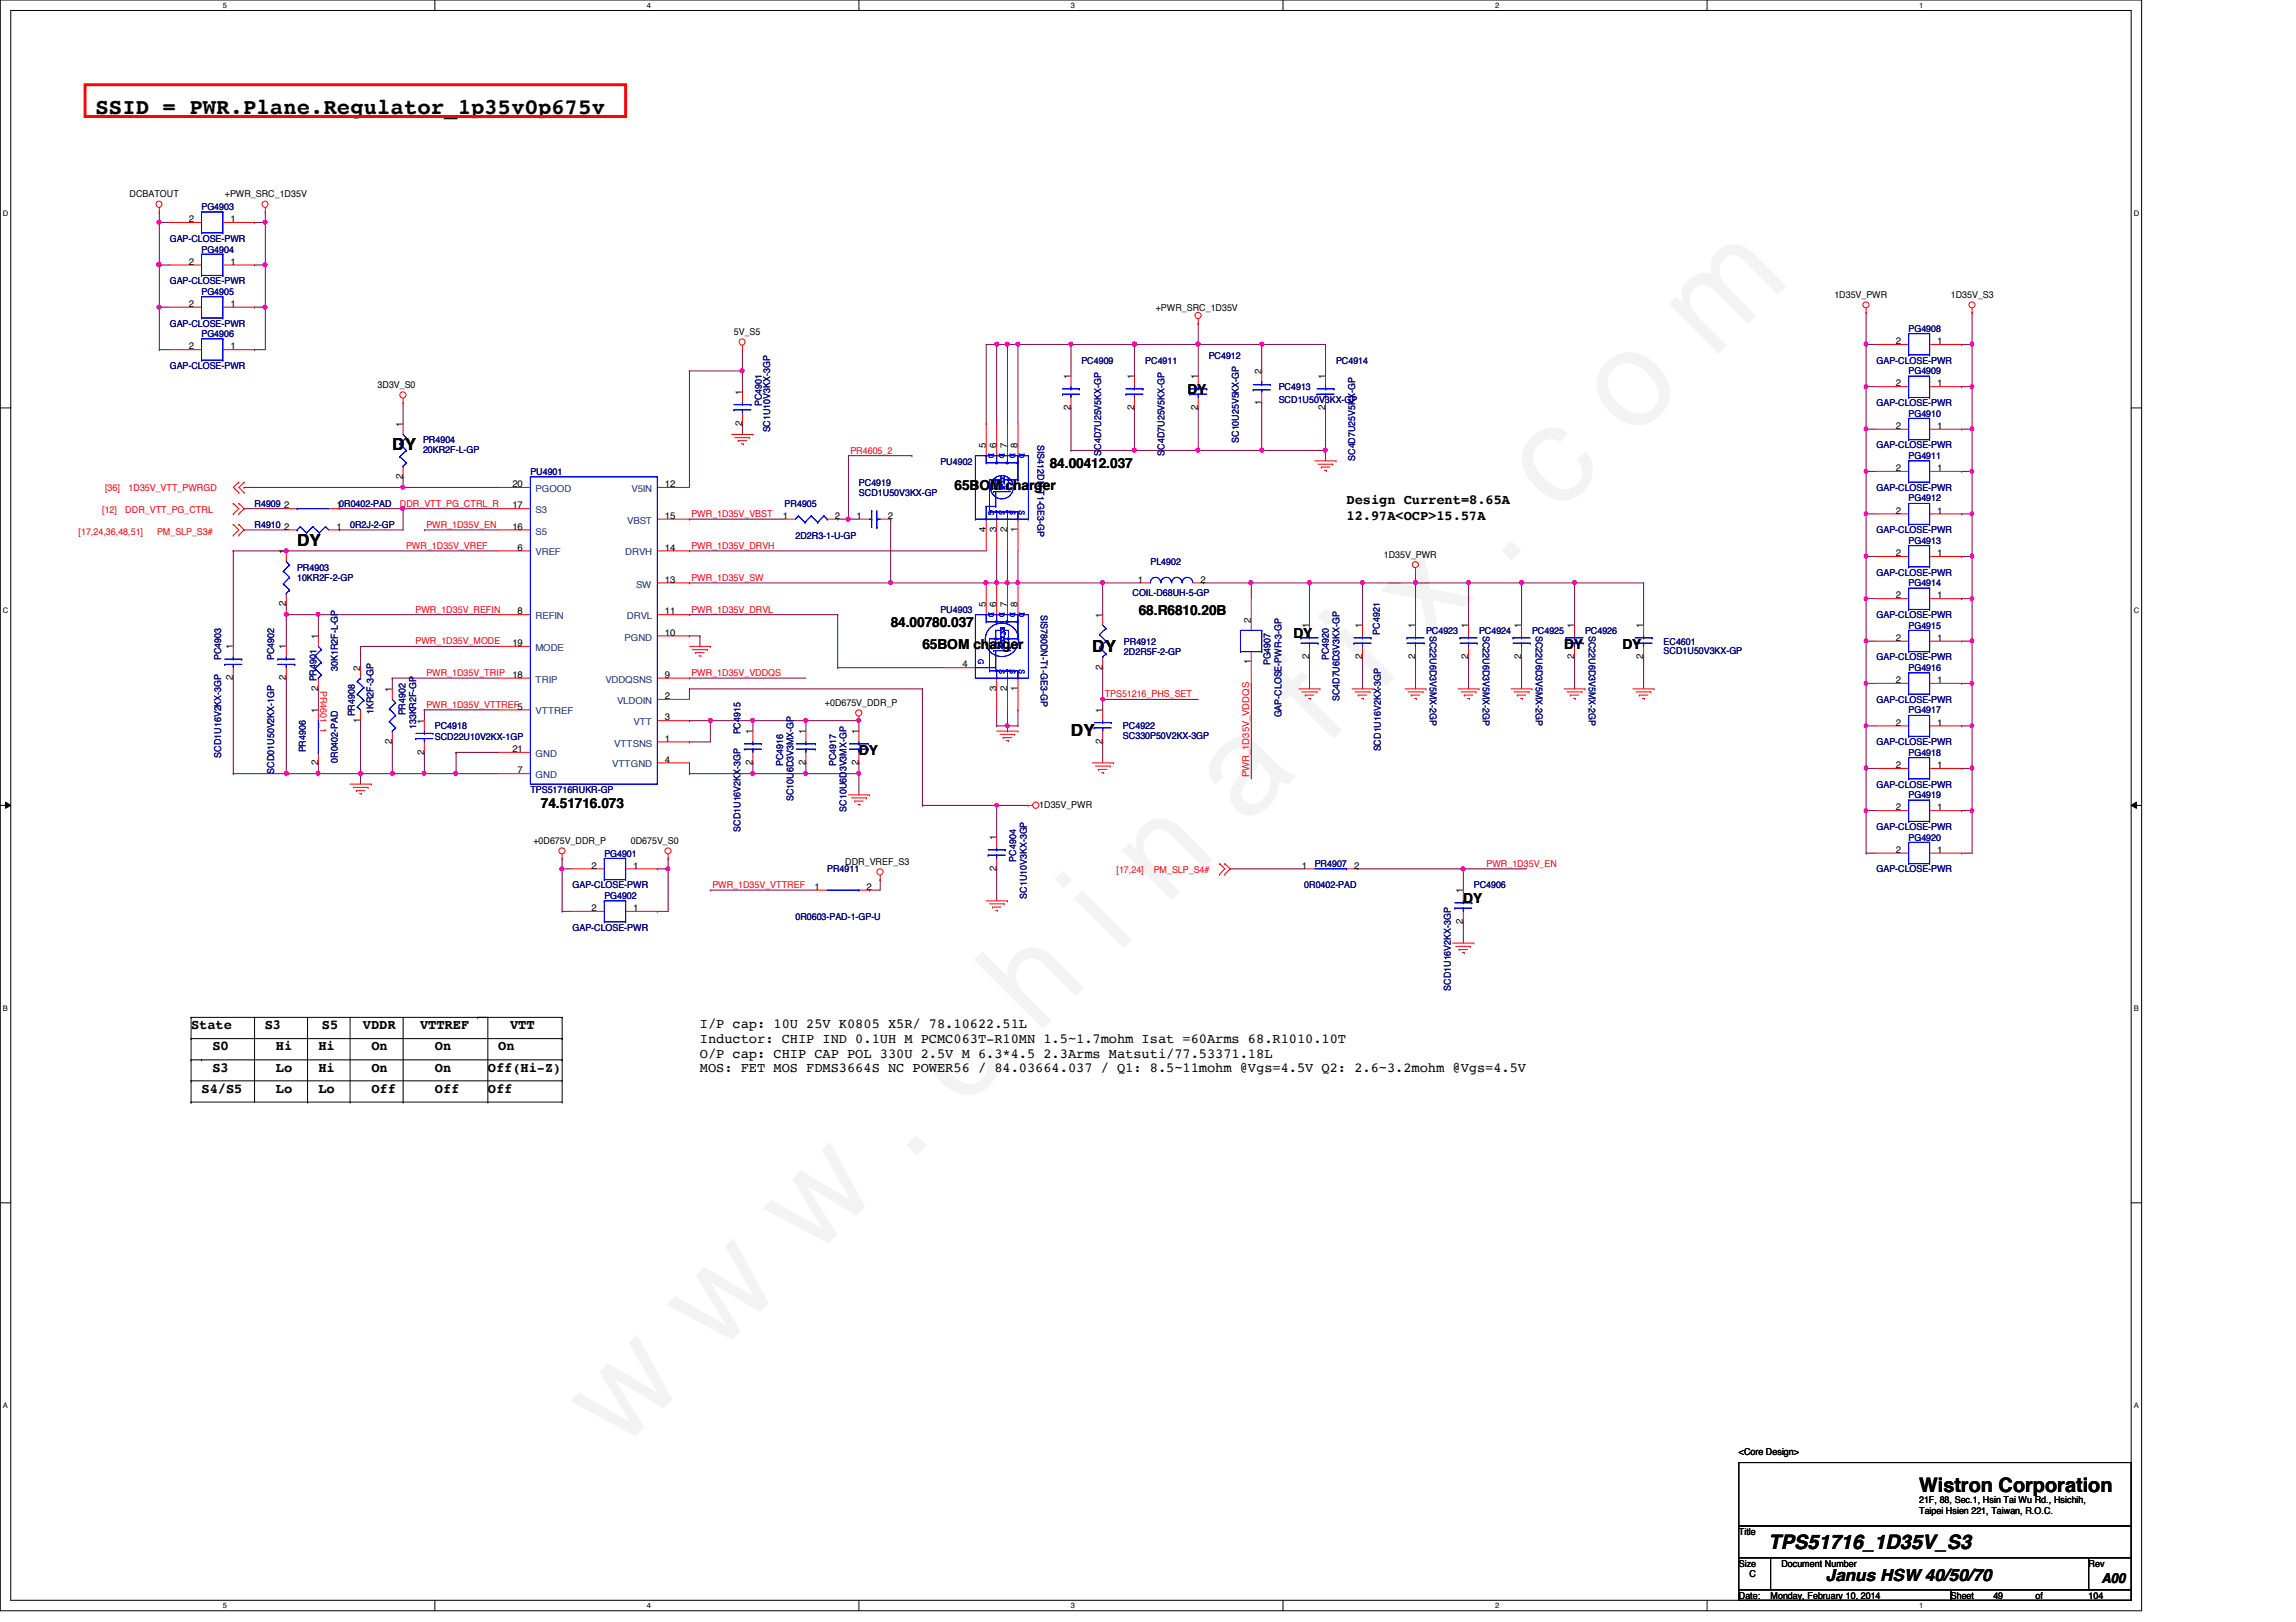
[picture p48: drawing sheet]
<svg xmlns="http://www.w3.org/2000/svg" width="297mm" height="210mm" viewBox="0 0 297 210" stroke-linecap="round" stroke-linejoin="round" font-family="sans-serif">
<defs><g id="words">
<text font-size="17.6" fill="#f0f" x="80.1" y="188" transform="rotate(-45 80.1 188)">w w w . c h i n a f i x . c o m</text>
<text font-size="2.9" x="12.4" y="14.7">SSID = PWR.Plane.Regulator_1p35v0p675v</text>
<g font-size="2.6">
<text x="248.3" y="193">Wistron Corporation</text>
<text x="228.8" y="200.5">TPS51716_1D35V_S3</text>
</g>
<g font-size="2.2">
<text x="50.8" y="58.3">DY</text>
<text x="38.4" y="70.6">DY</text>
<text x="141.3" y="84.3">DY</text>
<text x="138.6" y="95.3">DY</text>
<text x="236.2" y="204.6">Janus HSW 40/50/70</text>
</g>
<g font-size="1.8">
<text x="153.6" y="51">DY</text>
<text x="123.5" y="63.4">65BOM charger</text>
<text x="135.8" y="60.6">84.00412.037</text>
<text x="174.2" y="65.3">Design Current=8.65A</text>
<text x="174.2" y="67.4">12.97A&lt;OCP&gt;15.57A</text>
<text x="115.2" y="81.2">84.00780.037</text>
<text x="119.3" y="83.9">65BOM charger</text>
<text x="147.3" y="79.5">68.R6810.20B</text>
<text x="167.3" y="82.5">DY</text>
<text x="202.4" y="83.9">DY</text>
<text x="209.9" y="83.9">DY</text>
<text x="111.1" y="97.7">DY</text>
<text x="70" y="104.5">74.51716.073</text>
<text x="189.3" y="116.8">DY</text>
<text x="24.7" y="133.2">State</text>
<text x="27.5" y="135.9">S0</text>
<text x="34.2" y="133.2">S3</text>
<text x="35.7" y="135.9">Hi</text>
<text x="41.2" y="135.9">Hi</text>
<text x="41.7" y="133.2">S5</text>
<text x="46.9" y="133.2">VDDR</text>
<text x="48" y="135.9">On</text>
<text x="54.4" y="133.2">VTTREF</text>
<text x="56.3" y="135.9">On</text>
<text x="64.5" y="135.9">On</text>
<text x="66" y="133.2">VTT</text>
<text x="90.5" y="133.1">I/P cap: 10U 25V K0805 X5R/ 78.10622.51L</text>
<text x="90.5" y="135">Inductor: CHIP IND 0.1UH M PCMC063T-R10MN 1.5~1.7mohm Isat =60Arms 68.R1010.10T</text>
<text x="90.5" y="136.9">O/P cap: CHIP CAP POL 330U 2.5V M 6.3*4.5 2.3Arms Matsuti/77.53371.18L</text>
<text x="26.1" y="141.4">S4/S5</text>
<text x="27.5" y="138.7">S3</text>
<text x="35.7" y="138.7">Lo</text>
<text x="35.7" y="141.4">Lo</text>
<text x="41.2" y="141.4">Lo</text>
<text x="41.2" y="138.7">Hi</text>
<text x="48" y="138.7">On</text>
<text x="48" y="141.4">Off</text>
<text x="56.3" y="138.7">On</text>
<text x="56.3" y="141.4">Off</text>
<text x="63.1" y="138.7">Off(Hi-Z)</text>
<text x="63.1" y="141.4">Off</text>
<text x="90.5" y="138.8">MOS: FET MOS FDMS3664S NC POWER56 / 84.03664.037 / Q1: 8.5~11mohm @Vgs=4.5V Q2: 2.6~3.2mohm @Vgs=4.5V</text>
<text x="271.9" y="204.9">A00</text>
</g>
<g font-size="1.2">
<text x="16.8" y="25.5">DCBATOUT</text>
<text x="24.4" y="28.7">2</text>
<text x="29.1" y="25.5">+PWR_SRC_1D35V</text>
<text x="29.8" y="28.7">1</text>
<text x="24.4" y="34.2">2</text>
<text x="29.8" y="34.2">1</text>
<text x="24.4" y="39.7">2</text>
<text x="29.8" y="39.7">1</text>
<text x="149.5" y="40.2">+PWR_SRC_1D35V</text>
<text x="237.3" y="38.6">1D35V_PWR</text>
<text x="252.4" y="38.6">1D35V_S3</text>
<text x="24.4" y="45.2">2</text>
<text x="29.8" y="45.2">1</text>
<text x="95" y="43.4">5V_S5</text>
<text x="245.3" y="44.5">2</text>
<text x="250.6" y="44.5">1</text>
<text x="48.8" y="50.2">3D3V_S0</text>
<text x="96" y="51.1" transform="rotate(-90 96 51.1)">1</text>
<text x="138.5" y="53.1" transform="rotate(-90 138.5 53.1)">2</text>
<text x="138.5" y="49.1" transform="rotate(-90 138.5 49.1)">1</text>
<text x="146.7" y="53.1" transform="rotate(-90 146.7 53.1)">2</text>
<text x="146.7" y="49.1" transform="rotate(-90 146.7 49.1)">1</text>
<text x="155" y="53.1" transform="rotate(-90 155 53.1)">2</text>
<text x="155" y="49.1" transform="rotate(-90 155 49.1)">1</text>
<text x="163.2" y="52.4" transform="rotate(-90 163.2 52.4)">1</text>
<text x="163.2" y="48.4" transform="rotate(-90 163.2 48.4)">2</text>
<text x="171.4" y="53.1" transform="rotate(-90 171.4 53.1)">2</text>
<text x="171.4" y="49.1" transform="rotate(-90 171.4 49.1)">1</text>
<text x="245.3" y="50">2</text>
<text x="250.6" y="50">1</text>
<text x="52.1" y="55.2" transform="rotate(-90 52.1 55.2)">1</text>
<text x="96" y="55.1" transform="rotate(-90 96 55.1)">2</text>
<text x="127.5" y="58" transform="rotate(-90 127.5 58)">5</text>
<text x="128.9" y="58" transform="rotate(-90 128.9 58)">6</text>
<text x="130.3" y="58" transform="rotate(-90 130.3 58)">7</text>
<text x="131.7" y="58" transform="rotate(-90 131.7 58)">8</text>
<text x="245.3" y="55.5">2</text>
<text x="250.6" y="55.5">1</text>
<text x="36.8" y="65.8">2</text>
<text x="43.5" y="65.8">10R0402-PAD</text>
<text x="52.1" y="62" transform="rotate(-90 52.1 62)">2</text>
<text x="66.3" y="63">20</text>
<text x="66.3" y="65.8">17</text>
<text x="86" y="63">12</text>
<text x="245.3" y="61">2</text>
<text x="250.6" y="61">1</text>
<text x="36.8" y="68.5">2</text>
<text x="37" y="71.7" transform="rotate(-90 37 71.7)">1</text>
<text x="43.5" y="68.5">1</text>
<text x="66.3" y="68.5">16</text>
<text x="67" y="71.2">6</text>
<text x="86" y="67.1">15</text>
<text x="86" y="71.2">14</text>
<text x="101.3" y="67.1">1</text>
<text x="108" y="67.1">2</text>
<text x="110.8" y="67.1">1</text>
<text x="114.8" y="67.1">2</text>
<text x="127.5" y="68.8" transform="rotate(-90 127.5 68.8)">4</text>
<text x="128.9" y="68.8" transform="rotate(-90 128.9 68.8)">3</text>
<text x="130.3" y="68.8" transform="rotate(-90 130.3 68.8)">2</text>
<text x="131.7" y="68.8" transform="rotate(-90 131.7 68.8)">1</text>
<text x="245.3" y="72">2</text>
<text x="245.3" y="66.5">2</text>
<text x="250.6" y="72">1</text>
<text x="250.6" y="66.5">1</text>
<text x="86" y="75.4">13</text>
<text x="147.2" y="75.4">1</text>
<text x="155.3" y="75.4">2</text>
<text x="179" y="72.2">1D35V_PWR</text>
<text x="245.3" y="77.4">2</text>
<text x="250.6" y="77.4">1</text>
<text x="37" y="78.4" transform="rotate(-90 37 78.4)">2</text>
<text x="41.1" y="82.7" transform="rotate(-90 41.1 82.7)">1</text>
<text x="66.3" y="83.6">19</text>
<text x="67" y="79.5">8</text>
<text x="86" y="82.3">10</text>
<text x="86" y="79.5">11</text>
<text x="127.5" y="78.6" transform="rotate(-90 127.5 78.6)">5</text>
<text x="128.9" y="78.6" transform="rotate(-90 128.9 78.6)">6</text>
<text x="130.3" y="78.6" transform="rotate(-90 130.3 78.6)">7</text>
<text x="131.7" y="78.6" transform="rotate(-90 131.7 78.6)">8</text>
<text x="142.6" y="79.9" transform="rotate(-90 142.6 79.9)">1</text>
<text x="161.8" y="80.6" transform="rotate(-90 161.8 80.6)">2</text>
<text x="169.4" y="81.3" transform="rotate(-90 169.4 81.3)">1</text>
<text x="176.2" y="81.3" transform="rotate(-90 176.2 81.3)">1</text>
<text x="183.1" y="81.3" transform="rotate(-90 183.1 81.3)">1</text>
<text x="189.9" y="81.3" transform="rotate(-90 189.9 81.3)">1</text>
<text x="196.8" y="81.3" transform="rotate(-90 196.8 81.3)">1</text>
<text x="203.7" y="81.3" transform="rotate(-90 203.7 81.3)">1</text>
<text x="212.6" y="81.3" transform="rotate(-90 212.6 81.3)">1</text>
<text x="245.3" y="82.9">2</text>
<text x="250.6" y="82.9">1</text>
<text x="30.1" y="88.1" transform="rotate(-90 30.1 88.1)">2</text>
<text x="30.1" y="84" transform="rotate(-90 30.1 84)">1</text>
<text x="37" y="88.1" transform="rotate(-90 37 88.1)">2</text>
<text x="37" y="84" transform="rotate(-90 37 84)">1</text>
<text x="41.1" y="89.4" transform="rotate(-90 41.1 89.4)">2 PR4901</text>
<text x="46.6" y="86.8" transform="rotate(-90 46.6 86.8)">2</text>
<text x="50.7" y="89.5" transform="rotate(-90 50.7 89.5)">1</text>
<text x="66.3" y="87.7">18</text>
<text x="86" y="87.7">9</text>
<text x="124.5" y="86.4">4</text>
<text x="128.9" y="89.4" transform="rotate(-90 128.9 89.4)">3</text>
<text x="130.3" y="89.4" transform="rotate(-90 130.3 89.4)">2</text>
<text x="131.7" y="89.4" transform="rotate(-90 131.7 89.4)">1</text>
<text x="142.6" y="86.7" transform="rotate(-90 142.6 86.7)">2</text>
<text x="161.8" y="86" transform="rotate(-90 161.8 86)">1</text>
<text x="169.4" y="85.3" transform="rotate(-90 169.4 85.3)">2</text>
<text x="176.2" y="85.3" transform="rotate(-90 176.2 85.3)">2</text>
<text x="183.1" y="85.3" transform="rotate(-90 183.1 85.3)">2</text>
<text x="189.9" y="85.3" transform="rotate(-90 189.9 85.3)">2</text>
<text x="196.8" y="85.3" transform="rotate(-90 196.8 85.3)">2</text>
<text x="203.7" y="85.3" transform="rotate(-90 203.7 85.3)">2</text>
<text x="212.6" y="85.3" transform="rotate(-90 212.6 85.3)">2</text>
<text x="245.3" y="88.4">2</text>
<text x="250.6" y="88.4">1</text>
<text x="41.1" y="92.3" transform="rotate(-90 41.1 92.3)">1</text>
<text x="46.6" y="93.5" transform="rotate(-90 46.6 93.5)">1</text>
<text x="54.9" y="93.6" transform="rotate(-90 54.9 93.6)">1</text>
<text x="86" y="93.2">3</text>
<text x="86" y="96">1</text>
<text x="86" y="90.5">2</text>
<text x="97.4" y="95" transform="rotate(-90 97.4 95)">1</text>
<text x="104.2" y="95" transform="rotate(-90 104.2 95)">1</text>
<text x="106.7" y="91.4">+0D675V_DDR_P</text>
<text x="111.1" y="95" transform="rotate(-90 111.1 95)">1</text>
<text x="142.6" y="92.3" transform="rotate(-90 142.6 92.3)">1</text>
<text x="245.3" y="93.9">2</text>
<text x="250.6" y="93.9">1</text>
<text x="41.1" y="99" transform="rotate(-90 41.1 99)">2</text>
<text x="50.7" y="96.3" transform="rotate(-90 50.7 96.3)">2</text>
<text x="54.9" y="97.7" transform="rotate(-90 54.9 97.7)">2</text>
<text x="66.3" y="97.3">21</text>
<text x="67" y="100.1">7</text>
<text x="86" y="98.7">4</text>
<text x="97.4" y="99" transform="rotate(-90 97.4 99)">2</text>
<text x="104.2" y="99" transform="rotate(-90 104.2 99)">2</text>
<text x="111.1" y="99" transform="rotate(-90 111.1 99)">2</text>
<text x="142.6" y="96.3" transform="rotate(-90 142.6 96.3)">2</text>
<text x="245.3" y="99.4">2</text>
<text x="250.6" y="99.4">1</text>
<text x="134.4" y="104.6">1D35V_PWR</text>
<text x="245.3" y="104.9">2</text>
<text x="250.6" y="104.9">1</text>
<text x="69" y="109.2">+0D675V_DDR_P</text>
<text x="76.5" y="112.4">2</text>
<text x="81.6" y="109.2">0D675V_S0</text>
<text x="81.9" y="112.4">1</text>
<text x="109.3" y="112">DDR_VREF_S3</text>
<text x="128.9" y="112.7" transform="rotate(-90 128.9 112.7)">2</text>
<text x="128.9" y="108.8" transform="rotate(-90 128.9 108.8)">1</text>
<text x="168.4" y="112.4">1</text>
<text x="175.2" y="112.4">2</text>
<text x="245.3" y="110.4">2</text>
<text x="250.6" y="110.4">1</text>
<text x="76.5" y="117.9">2</text>
<text x="81.9" y="117.9">1</text>
<text x="105.4" y="115.1">1</text>
<text x="112.1" y="115.1">2</text>
<text x="189.3" y="119.6" transform="rotate(-90 189.3 119.6)">2</text>
<text x="189.3" y="115.6" transform="rotate(-90 189.3 115.6)">1</text>
<text x="225" y="188.3">&lt;Core Design&gt;</text>
<text x="248.3" y="194.5">21F, 88, Sec.1, Hsin Tai Wu Rd., Hsichih,</text>
<text x="248.3" y="196">Taipei Hsien 221, Taiwan, R.O.C.</text>
<text x="225" y="198.6">Title</text>
<text x="225" y="202.7">Size</text>
<text x="230.5" y="202.7">Document Number</text>
<text x="270.2" y="202.7">Rev</text>
<text x="225" y="206.9">Date:</text>
<text x="226.4" y="204.1">C</text>
<text x="229.1" y="206.9">Monday, February 10, 2014</text>
<text x="252.4" y="206.9">Sheet</text>
<text x="257.9" y="206.9">49</text>
<text x="263.4" y="206.9">of</text>
<text x="270.2" y="206.9">104</text>
</g>
<g font-size="1.2" fill="#000080">
<text x="26.1" y="27.2">PG4903</text>
<text x="22" y="31.3">GAP-CLOSE-PWR</text>
<text x="26.1" y="32.7">PG4904</text>
<text x="22" y="36.8">GAP-CLOSE-PWR</text>
<text x="26.1" y="38.1">PG4905</text>
<text x="22" y="47.8">GAP-CLOSE-PWR</text>
<text x="22" y="42.3">GAP-CLOSE-PWR</text>
<text x="26.1" y="43.6">PG4906</text>
<text x="139.9" y="47.1">PC4909</text>
<text x="148.2" y="47.1">PC4911</text>
<text x="156.4" y="46.4">PC4912</text>
<text x="172.8" y="47.1">PC4914</text>
<text x="242.8" y="47.1">GAP-CLOSE-PWR</text>
<text x="246.9" y="43">PG4908</text>
<text x="98.5" y="52.5" transform="rotate(-90 98.5 52.5)">PC4901</text>
<text x="165.4" y="50.5">PC4913</text>
<text x="165.4" y="52.2">SCD1U50V3KX-GP</text>
<text x="242.8" y="52.6">GAP-CLOSE-PWR</text>
<text x="246.9" y="48.4">PG4909</text>
<text x="246.9" y="53.9">PG4910</text>
<text x="54.7" y="57.4">PR4904</text>
<text x="54.7" y="58.6">20KR2F-L-GP</text>
<text x="99.6" y="56" transform="rotate(-90 99.6 56)">SC1U10V3KX-3GP</text>
<text x="134.2" y="57.6" transform="rotate(90 134.2 57.6)">SIS412DN-T1-GE3-GP</text>
<text x="142.4" y="59" transform="rotate(-90 142.4 59)">SC4D7U25V5KX-GP</text>
<text x="150.7" y="59" transform="rotate(-90 150.7 59)">SC4D7U25V5KX-GP</text>
<text x="160.3" y="57.3" transform="rotate(-90 160.3 57.3)">SC10U25V5KX-GP</text>
<text x="175.3" y="59.6" transform="rotate(-90 175.3 59.6)">SC4D7U25V5KX-GP</text>
<text x="242.8" y="58">GAP-CLOSE-PWR</text>
<text x="246.9" y="59.4">PG4911</text>
<text x="32.9" y="65.6">R4909</text>
<text x="68.6" y="61.5">PU4901</text>
<text x="101.5" y="65.6">PR4905</text>
<text x="111.1" y="62.9">PC4919</text>
<text x="111.1" y="64.2">SCD1U50V3KX-GP</text>
<text x="121.7" y="60.1">PU4902</text>
<text x="242.8" y="63.5">GAP-CLOSE-PWR</text>
<text x="246.9" y="64.9">PG4912</text>
<text x="32.9" y="68.3">R4910</text>
<text x="45.3" y="68.3">0R2J-2-GP</text>
<text x="102.9" y="69.7">2D2R3-1-U-GP</text>
<text x="242.8" y="69">GAP-CLOSE-PWR</text>
<text x="246.9" y="70.4">PG4913</text>
<text x="38.4" y="73.8">PR4903</text>
<text x="38.4" y="75.2">10KR2F-2-GP</text>
<text x="146.5" y="77.1">COIL-D68UH-5-GP</text>
<text x="148.8" y="73.2">PL4902</text>
<text x="242.8" y="74.5">GAP-CLOSE-PWR</text>
<text x="246.9" y="75.9">PG4914</text>
<text x="121.7" y="79.3">PU4903</text>
<text x="134.7" y="79.5" transform="rotate(90 134.7 79.5)">SIS780DN-T1-GE3-GP</text>
<text x="145.4" y="83.4">PR4912</text>
<text x="178.5" y="82.1" transform="rotate(-90 178.5 82.1)">PC4921</text>
<text x="184.5" y="82">PC4923</text>
<text x="185" y="82.3" transform="rotate(90 185 82.3)">SC22U6D3V5MX-2GP</text>
<text x="191.3" y="82">PC4924</text>
<text x="191.9" y="82.3" transform="rotate(90 191.9 82.3)">SC22U6D3V5MX-2GP</text>
<text x="198.2" y="82">PC4925</text>
<text x="198.7" y="82.3" transform="rotate(90 198.7 82.3)">SC22U6D3V5MX-2GP</text>
<text x="205.1" y="82">PC4926</text>
<text x="205.6" y="82.3" transform="rotate(90 205.6 82.3)">SC22U6D3V5MX-2GP</text>
<text x="215.2" y="83.4">EC4601</text>
<text x="242.8" y="80">GAP-CLOSE-PWR</text>
<text x="246.9" y="81.4">PG4915</text>
<text x="28.6" y="85.4" transform="rotate(-90 28.6 85.4)">PC4903</text>
<text x="35.5" y="85.4" transform="rotate(-90 35.5 85.4)">PC4902</text>
<text x="43.7" y="86.8" transform="rotate(-90 43.7 86.8)">30K1R2F-L-GP</text>
<text x="145.4" y="84.8">2D2R5F-2-GP</text>
<text x="164.4" y="86.1" transform="rotate(-90 164.4 86.1)">PG4907</text>
<text x="171.9" y="85.4" transform="rotate(-90 171.9 85.4)">PC4920</text>
<text x="215.2" y="84.7">SCD1U50V3KX-GP</text>
<text x="242.8" y="85.5">GAP-CLOSE-PWR</text>
<text x="246.9" y="86.9">PG4916</text>
<text x="45.9" y="92.7" transform="rotate(-90 45.9 92.7)">PR4908</text>
<text x="48.3" y="92.4" transform="rotate(-90 48.3 92.4)">1KR2F-3-GP</text>
<text x="52.4" y="92.6" transform="rotate(-90 52.4 92.6)">PR4902</text>
<text x="53.8" y="94.4" transform="rotate(-90 53.8 94.4)">133KR2F-GP</text>
<text x="56.3" y="94.4">PC4918</text>
<text x="56.3" y="95.8">SCD22U10V2KX-1GP</text>
<text x="95.8" y="95" transform="rotate(-90 95.8 95)">PC4915</text>
<text x="145.3" y="94.4">PC4922</text>
<text x="145.3" y="95.6">SC330P50V2KX-3GP</text>
<text x="165.8" y="92.8" transform="rotate(-90 165.8 92.8)">GAP-CLOSE-PWR-3-GP</text>
<text x="173.3" y="90.8" transform="rotate(-90 173.3 90.8)">SC4D7U6D3V3KX-GP</text>
<text x="242.8" y="91">GAP-CLOSE-PWR</text>
<text x="246.9" y="92.3">PG4917</text>
<text x="28.6" y="98" transform="rotate(-90 28.6 98)">SCD1U16V2KX-3GP</text>
<text x="35.5" y="100.1" transform="rotate(-90 35.5 100.1)">SCD01U50V2KX-1GP</text>
<text x="39.6" y="97.4" transform="rotate(-90 39.6 97.4)">PR4906</text>
<text x="43.7" y="98.7" transform="rotate(-90 43.7 98.7)">0R0402-PAD</text>
<text x="101.3" y="99.1" transform="rotate(-90 101.3 99.1)">PC4916</text>
<text x="108.2" y="99.1" transform="rotate(-90 108.2 99.1)">PC4917</text>
<text x="178.6" y="97.2" transform="rotate(-90 178.6 97.2)">SCD1U16V2KX-3GP</text>
<text x="242.8" y="96.4">GAP-CLOSE-PWR</text>
<text x="242.8" y="101.9">GAP-CLOSE-PWR</text>
<text x="246.9" y="97.8">PG4918</text>
<text x="68.6" y="102.6">TPS51716RUKR-GP</text>
<text x="95.8" y="107.7" transform="rotate(-90 95.8 107.7)">SCD1U16V2KX-3GP</text>
<text x="102.7" y="103.7" transform="rotate(-90 102.7 103.7)">SC10U6D3V3MX-GP</text>
<text x="109.5" y="105" transform="rotate(-90 109.5 105)">SC10U6D3V3MX-GP</text>
<text x="242.8" y="107.4">GAP-CLOSE-PWR</text>
<text x="246.9" y="103.3">PG4919</text>
<text x="78.2" y="110.9">PG4901</text>
<text x="107" y="112.9">PR4911</text>
<text x="131.5" y="111.5" transform="rotate(-90 131.5 111.5)">PC4904</text>
<text x="170.1" y="112.2">PR4907</text>
<text x="242.8" y="112.9">GAP-CLOSE-PWR</text>
<text x="246.9" y="108.8">PG4920</text>
<text x="74.1" y="115">GAP-CLOSE-PWR</text>
<text x="78.2" y="116.3">PG4902</text>
<text x="102.9" y="119.1">0R0603-PAD-1-GP-U</text>
<text x="132.8" y="116.3" transform="rotate(-90 132.8 116.3)">SC1U10V3KX-3GP</text>
<text x="168.7" y="115">0R0402-PAD</text>
<text x="190.7" y="115">PC4906</text>
<text x="74.1" y="120.4">GAP-CLOSE-PWR</text>
<text x="187.7" y="128.2" transform="rotate(-90 187.7 128.2)">SCD1U16V2KX-3GP</text>
</g>
<g font-size="1.2" fill="#f00">
<text x="110" y="58.7">PR4605_2</text>
<text x="13.6" y="63.5">[36]</text>
<text x="16.6" y="63.5">1D35V_VTT_PWRGD</text>
<text x="51.7" y="65.6">DDR_VTT_PG_CTRL_R</text>
<text x="10.2" y="69.2">[17,24,36,48,51]</text>
<text x="13.2" y="66.4">[12]</text>
<text x="16.2" y="66.4">DDR_VTT_PG_CTRL</text>
<text x="20.3" y="69.2">PM_SLP_S3#</text>
<text x="52.5" y="71">PWR_1D35V_VREF</text>
<text x="55.2" y="68.3">PWR_1D35V_EN</text>
<text x="89.4" y="66.9">PWR_1D35V_VBST</text>
<text x="89.4" y="71">PWR_1D35V_DRVH</text>
<text x="89.4" y="75.2">PWR_1D35V_SW</text>
<text x="53.8" y="83.4">PWR_1D35V_MODE</text>
<text x="53.8" y="79.3">PWR_1D35V_REFIN</text>
<text x="89.4" y="79.3">PWR_1D35V_DRVL</text>
<text x="41.4" y="89.4" transform="rotate(90 41.4 89.4)">PR4601_1</text>
<text x="55.2" y="87.5">PWR_1D35V_TRIP</text>
<text x="89.4" y="87.5">PWR_1D35V_VDDQS</text>
<text x="55.2" y="91.6">PWR_1D35V_VTTREF5</text>
<text x="142.9" y="90.3">TPS51216_PHS_SET</text>
<text x="161.6" y="100.5" transform="rotate(-90 161.6 100.5)">PWR_1D35V_VDDQS</text>
<text x="144.4" y="113">[17,24]</text>
<text x="149.3" y="113">PM_SLP_S4#</text>
<text x="192.3" y="112.2">PWR_1D35V_EN</text>
<text x="92.2" y="114.9">PWR_1D35V_VTTREF</text>
</g>
<g font-size="1.2" fill="#00f">
<text x="127.9" y="58.7" transform="rotate(90 127.9 58.7)">D</text>
<text x="129.3" y="58.7" transform="rotate(90 129.3 58.7)">D</text>
<text x="130.6" y="58.7" transform="rotate(90 130.6 58.7)">D</text>
<text x="131.9" y="58.7" transform="rotate(90 131.9 58.7)">D</text>
<text x="127.9" y="66" transform="rotate(90 127.9 66)">G</text>
<text x="129.3" y="66" transform="rotate(90 129.3 66)">S</text>
<text x="130.6" y="66" transform="rotate(90 130.6 66)">S</text>
<text x="131.9" y="66" transform="rotate(90 131.9 66)">S</text>
<text x="127.9" y="79.2" transform="rotate(90 127.9 79.2)">D</text>
<text x="129.3" y="79.2" transform="rotate(90 129.3 79.2)">D</text>
<text x="130.6" y="79.2" transform="rotate(90 130.6 79.2)">D</text>
<text x="131.9" y="79.2" transform="rotate(90 131.9 79.2)">D</text>
<text x="126.5" y="85.3" transform="rotate(90 126.5 85.3)">G</text>
<text x="129.3" y="86.5" transform="rotate(90 129.3 86.5)">S</text>
<text x="130.6" y="86.5" transform="rotate(90 130.6 86.5)">S</text>
<text x="131.9" y="86.5" transform="rotate(90 131.9 86.5)">S</text>
</g>
<g font-size="1.2" fill="#004080">
<text x="69.3" y="63.7">PGOOD</text>
<text x="81.7" y="63.7">V5IN</text>
<text x="69.3" y="71.9">VREF</text>
<text x="69.3" y="69.2">S5</text>
<text x="69.3" y="66.4">S3</text>
<text x="80.9" y="71.9">DRVH</text>
<text x="81.1" y="67.8">VBST</text>
<text x="82.3" y="76">SW</text>
<text x="69.3" y="80.1">REFIN</text>
<text x="80.8" y="82.9">PGND</text>
<text x="81.1" y="80.1">DRVL</text>
<text x="69.3" y="84.2">MODE</text>
<text x="69.3" y="88.3">TRIP</text>
<text x="78.3" y="88.3">VDDQSNS</text>
<text x="69.3" y="92.5">VTTREF</text>
<text x="79.8" y="91.1">VLDOIN</text>
<text x="82" y="93.9">VTT</text>
<text x="69.3" y="100.7">GND</text>
<text x="69.3" y="98">GND</text>
<text x="79.2" y="99.3">VTTGND</text>
<text x="79.5" y="96.6">VTTSNS</text>
</g>
<g font-size="1">
<text x="28.8" y="1">5</text>
<text x="83.7" y="1">4</text>
<text x="138.6" y="1">3</text>
<text x="193.4" y="1">2</text>
<text x="248.3" y="1">1</text>
<text x=".4" y="27.9">D</text>
<text x="276.1" y="27.9">D</text>
<text x=".4" y="79.4">C</text>
<text x="276.1" y="79.4">C</text>
<text x=".4" y="130.8">B</text>
<text x="276.1" y="130.8">B</text>
<text x=".4" y="182.2">A</text>
<text x="276.1" y="182.2">A</text>
<text x="28.8" y="208.1">5</text>
<text x="83.7" y="208.1">4</text>
<text x="138.6" y="208.1">3</text>
<text x="193.4" y="208.1">2</text>
<text x="248.3" y="208.1">1</text>
</g>
</g></defs>
<path d="M0 0h277.1v208.4h-277.1zM1.4 1.4h274.3v205.7h-274.3z" fill="none" stroke="#000" stroke-width=".13"/>
<g fill="#fff">
<path d="M28.8 .1h.6v1.1h-.6z"/>
<path d="M28.8 207.2h.6v1.1h-.6z"/>
</g>
<path d="M56.3 0v1.4M56.3 207.1v1.3" fill="none" stroke="#000" stroke-width=".13"/>
<g fill="#fff">
<path d="M83.7 .1h.5v1.1h-.5z"/>
<path d="M83.7 207.2h.5v1.1h-.5z"/>
</g>
<path d="M111.1 0v1.4M111.1 207.1v1.3" fill="none" stroke="#000" stroke-width=".13"/>
<g fill="#fff">
<path d="M138.6 .1h.5v1.1h-.5z"/>
<path d="M138.6 207.2h.5v1.1h-.5z"/>
</g>
<path d="M166 0v1.4M166 207.1v1.3" fill="none" stroke="#000" stroke-width=".13"/>
<g fill="#fff">
<path d="M193.4 .1h.6v1.1h-.6z"/>
<path d="M193.4 207.2h.6v1.1h-.6z"/>
</g>
<path d="M220.8 0v1.4M220.8 207.1v1.3" fill="none" stroke="#000" stroke-width=".13"/>
<g fill="#fff">
<path d="M248.3 .1h.5v1.1h-.5z"/>
<path d="M248.3 207.2h.5v1.1h-.5z"/>
<path d="M.4 27.1h.7v1.1h-.7z"/>
<path d="M276.1 27.1h.7v1.1h-.7z"/>
<path d="M.4 78.5h.7v1.1h-.7z"/>
<path d="M276.1 78.5h.7v1.1h-.7z"/>
</g>
<path d="M0 52.8h1.4M275.7 52.8h1.4" fill="none" stroke="#000" stroke-width=".13"/>
<g fill="#fff">
<path d="M.4 129.9h.6v1.1h-.6z"/>
<path d="M276.1 129.9h.6v1.1h-.6z"/>
</g>
<path d="M0 104.2h1.4M.7 103.8l.7 .4-.7 .4zM275.7 104.2l.7-.4v.8zM275.7 104.2h1.4" fill="none" stroke="#000" stroke-width=".13"/>
<path d="M.7 103.8l.7 .4-.7 .4zM275.7 104.2l.7-.4v.8z" fill="#000"/>
<g fill="#fff">
<path d="M.4 181.4h.6v1.1h-.6z"/>
<path d="M276.1 181.4h.6v1.1h-.6z"/>
</g>
<path d="M0 155.7h1.4M275.7 155.7h1.4" fill="none" stroke="#000" stroke-width=".13"/>
<path d="M241.4 77.5h.1M241.4 72h.1M241.4 77.5h1.4M241.4 72v5.5" fill="none" stroke="#800040" stroke-width=".13"/>
<path d="M241.2 71.8l.2-.1 .2 .1v.3l-.2 .1-.2-.1z" fill-rule="evenodd" fill="#f0f"/>
<path d="M241.2 71.8l.2-.1 .2 .1v.3l-.2 .1-.2-.1z" fill="none" stroke="#f0f" stroke-width=".13"/>
<path d="M241.4 99.4h.1M241.4 93.9h.1M241.4 99.4h1.4M241.4 93.9v5.5" fill="none" stroke="#800040" stroke-width=".13"/>
<path d="M241.2 93.7h.4v.2v.2h-.2h-.2z" fill-rule="evenodd" fill="#f0f"/>
<path d="M241.2 93.7h.4v.2v.2h-.2h-.2z" fill="none" stroke="#f0f" stroke-width=".13"/>
<path d="M255.1 93.9h.1M255.1 93.9v5.5" fill="none" stroke="#800040" stroke-width=".13"/>
<path d="M254.9 93.7h.4l.1 .2-.1 .2h-.2h-.2z" fill-rule="evenodd" fill="#f0f"/>
<path d="M254.9 93.7h.4l.1 .2-.1 .2h-.2h-.2z" fill="none" stroke="#f0f" stroke-width=".13"/>
<path d="M52.2 65.8h.1M52.2 65.8h12.3M253.8 99.4h.1M253.8 99.4h1.3" fill="none" stroke="#800040" stroke-width=".13"/>
<circle cx="52.1" cy="65.8" r=".26" fill="#f0f"/>
<circle cx="52.1" cy="65.8" r=".26" fill="none" stroke="#f0f" stroke-width=".13"/>
<path d="M43.9 68.6h.1M52.2 65.8h.1M52.2 65.8v2.8h-8.3M241.4 99.4h.1M241.4 99.4v5.5M241.4 104.9h.1M241.4 104.9h1.4" fill="none" stroke="#800040" stroke-width=".13"/>
<path d="M241.2 99.2l.2-.1 .2 .2v.3l-.2 .1-.2-.1z" fill-rule="evenodd" fill="#f0f"/>
<path d="M241.2 99.2l.2-.1 .2 .2v.3l-.2 .1-.2-.1z" fill="none" stroke="#f0f" stroke-width=".13"/>
<path d="M255.1 99.4h.1M255.1 99.4v5.5" fill="none" stroke="#800040" stroke-width=".13"/>
<path d="M254.9 99.2l.2-.1 .2 .2v.3l-.2 .1-.2-.1z" fill-rule="evenodd" fill="#f0f"/>
<path d="M254.9 99.2l.2-.1 .2 .2v.3l-.2 .1-.2-.1z" fill="none" stroke="#f0f" stroke-width=".13"/>
<g fill="none" stroke="#800040" stroke-width=".13">
<path d="M30.2 71.3h.1M30.2 71.3h6.8M37 78.1h.1M37 78.1v1.4M41.2 89.2h.1M41.2 89.2v2.7M50.8 87.8h.1M50.8 87.8h13.7M50.8 87.8v1.4M59 97.4h.1M59 97.4h5.5M30.2 100.1h.1"/>
<path d="M30.2 100.1h11M37 100.1h.1M253.8 104.9h.1M253.8 104.9h1.3"/>
</g>
<circle cx="37" cy="71.3" r=".26" fill="#f0f"/>
<circle cx="37" cy="71.3" r=".26" fill="none" stroke="#f0f" stroke-width=".13"/>
<path d="M30.2 71.3h.1M30.2 71.3v12.4M46.6 83.7h.1M46.6 83.7h17.9M50.8 96h.1M50.8 96v4.1M59 97.4h.1M59 97.4v2.7" fill="none" stroke="#800040" stroke-width=".13"/>
<circle cx="50.8" cy="100.1" r=".26" fill="#f0f"/>
<circle cx="50.8" cy="100.1" r=".26" fill="none" stroke="#f0f" stroke-width=".13"/>
<path d="M46.6 100.1h.1M46.6 100.1h4.2" fill="none" stroke="#800040" stroke-width=".13"/>
<circle cx="46.6" cy="100.1" r=".26" fill="#f0f"/>
<circle cx="46.6" cy="100.1" r=".26" fill="none" stroke="#f0f" stroke-width=".13"/>
<path d="M37 79.5h.1M37 79.5h4.2M50.8 100.1h.1M50.8 100.1h4.1" fill="none" stroke="#800040" stroke-width=".13"/>
<circle cx="37" cy="79.5" r=".26" fill="#f0f"/>
<circle cx="37" cy="79.5" r=".26" fill="none" stroke="#f0f" stroke-width=".13"/>
<path d="M241.4 77.5h.1M241.4 77.5v5.5M54.9 100.1h.1M54.9 100.1h4.1" fill="none" stroke="#800040" stroke-width=".13"/>
<path d="M241.2 77.3l.2-.1 .2 .1v.3l-.2 .1-.2-.1z" fill-rule="evenodd" fill="#f0f"/>
<path d="M241.2 77.3l.2-.1 .2 .1v.3l-.2 .1-.2-.1z" fill="none" stroke="#f0f" stroke-width=".13"/>
<path d="M241.4 61h.1M241.4 61v5.5" fill="none" stroke="#800040" stroke-width=".13"/>
<path d="M241.2 60.8l.2-.1 .2 .2v.3l-.2 .1-.2-.1z" fill-rule="evenodd" fill="#f0f"/>
<path d="M241.2 60.8l.2-.1 .2 .2v.3l-.2 .1-.2-.1z" fill="none" stroke="#f0f" stroke-width=".13"/>
<path d="M241.4 66.5h.1M241.4 66.5v5.5" fill="none" stroke="#800040" stroke-width=".13"/>
<path d="M241.2 66.3h.4v.2v.1l-.2 .1-.2-.1z" fill-rule="evenodd" fill="#f0f"/>
<path d="M241.2 66.3h.4v.2v.1l-.2 .1-.2-.1z" fill="none" stroke="#f0f" stroke-width=".13"/>
<path d="M241.4 40.4h.1M241.4 55.5h.1M241.4 40.4v4.2M241.4 55.5v5.5" fill="none" stroke="#800040" stroke-width=".13"/>
<path d="M241.2 55.3l.2-.1 .2 .2v.3l-.2 .1-.2-.1z" fill-rule="evenodd" fill="#f0f"/>
<path d="M241.2 55.3l.2-.1 .2 .2v.3l-.2 .1-.2-.1z" fill="none" stroke="#f0f" stroke-width=".13"/>
<path d="M241.4 50h.1M241.4 50v5.5" fill="none" stroke="#800040" stroke-width=".13"/>
<path d="M241.2 49.8h.2l.2 .1v.3l-.2 .1-.2-.1z" fill-rule="evenodd" fill="#f0f"/>
<path d="M241.2 49.8h.2l.2 .1v.3l-.2 .1-.2-.1z" fill="none" stroke="#f0f" stroke-width=".13"/>
<path d="M241.4 72h.1M241.4 61h.1M241.4 72h1.4M241.4 61h1.4M241.4 88.4h.1M241.4 93.9h.1M241.4 88.4h1.4M241.4 93.9h1.4M241.4 88.4v5.5" fill="none" stroke="#800040" stroke-width=".13"/>
<path d="M241.2 88.2h.2l.2 .1v.3l-.2 .1-.2-.1z" fill-rule="evenodd" fill="#f0f"/>
<path d="M241.2 88.2h.2l.2 .1v.3l-.2 .1-.2-.1z" fill="none" stroke="#f0f" stroke-width=".13"/>
<path d="M241.4 44.6h.1M241.4 55.5h.1M241.4 50h.1M241.4 44.6h1.4M241.4 55.5h1.4M241.4 50h1.4M255.1 66.5h.1M255.1 66.5v5.5" fill="none" stroke="#800040" stroke-width=".13"/>
<path d="M254.9 66.3h.4l.1 .2-.1 .1-.2 .1-.2-.1z" fill-rule="evenodd" fill="#f0f"/>
<path d="M254.9 66.3h.4l.1 .2-.1 .1-.2 .1-.2-.1z" fill="none" stroke="#f0f" stroke-width=".13"/>
<path d="M255.1 40.4h.1M255.1 40.4v4.2M255.1 72h.1M255.1 72v5.5" fill="none" stroke="#800040" stroke-width=".13"/>
<path d="M254.9 71.8l.2-.1 .2 .1v.3l-.2 .1-.2-.1z" fill-rule="evenodd" fill="#f0f"/>
<path d="M254.9 71.8l.2-.1 .2 .1v.3l-.2 .1-.2-.1z" fill="none" stroke="#f0f" stroke-width=".13"/>
<path d="M241.4 83h.1M241.4 83v5.4" fill="none" stroke="#800040" stroke-width=".13"/>
<path d="M241.2 82.7h.2l.2 .1v.3l-.2 .1-.2-.1z" fill-rule="evenodd" fill="#f0f"/>
<path d="M241.2 82.7h.2l.2 .1v.3l-.2 .1-.2-.1z" fill="none" stroke="#f0f" stroke-width=".13"/>
<path d="M241.4 44.6h.1M241.4 44.6v5.4" fill="none" stroke="#800040" stroke-width=".13"/>
<path d="M241.2 44.3h.2l.2 .1v.3l-.2 .1-.2-.1z" fill-rule="evenodd" fill="#f0f"/>
<path d="M241.2 44.3h.2l.2 .1v.3l-.2 .1-.2-.1z" fill="none" stroke="#f0f" stroke-width=".13"/>
<path d="M255.1 44.6h.1M255.1 44.6v5.4" fill="none" stroke="#800040" stroke-width=".13"/>
<path d="M254.9 44.3h.2l.2 .1v.3l-.2 .1-.2-.1z" fill-rule="evenodd" fill="#f0f"/>
<path d="M254.9 44.3h.2l.2 .1v.3l-.2 .1-.2-.1z" fill="none" stroke="#f0f" stroke-width=".13"/>
<path d="M255.1 88.4h.1M255.1 88.4v5.5" fill="none" stroke="#800040" stroke-width=".13"/>
<path d="M254.9 88.2h.2l.2 .1v.3l-.2 .1-.2-.1z" fill-rule="evenodd" fill="#f0f"/>
<path d="M254.9 88.2h.2l.2 .1v.3l-.2 .1-.2-.1z" fill="none" stroke="#f0f" stroke-width=".13"/>
<path d="M255.1 77.5h.1M255.1 77.5v5.5" fill="none" stroke="#800040" stroke-width=".13"/>
<path d="M254.9 77.3l.2-.1 .2 .1v.3l-.2 .1-.2-.1z" fill-rule="evenodd" fill="#f0f"/>
<path d="M254.9 77.3l.2-.1 .2 .1v.3l-.2 .1-.2-.1z" fill="none" stroke="#f0f" stroke-width=".13"/>
<path d="M255.1 50h.1M255.1 50v5.5" fill="none" stroke="#800040" stroke-width=".13"/>
<path d="M254.9 49.8h.2l.2 .1v.3l-.2 .1-.2-.1z" fill-rule="evenodd" fill="#f0f"/>
<path d="M254.9 49.8h.2l.2 .1v.3l-.2 .1-.2-.1z" fill="none" stroke="#f0f" stroke-width=".13"/>
<path d="M255.1 83h.1M255.1 83v5.4" fill="none" stroke="#800040" stroke-width=".13"/>
<path d="M254.9 82.7h.2l.2 .1v.3l-.2 .1-.2-.1z" fill-rule="evenodd" fill="#f0f"/>
<path d="M254.9 82.7h.2l.2 .1v.3l-.2 .1-.2-.1z" fill="none" stroke="#f0f" stroke-width=".13"/>
<g fill="none" stroke="#800040" stroke-width=".13">
<path d="M253.8 55.5h.1M253.8 50h.1M253.8 55.5h1.3M253.8 50h1.3M241.4 66.5h.1M241.4 66.5h1.4M253.8 66.5h.1M253.8 77.5h.1M253.8 61h.1M253.8 77.5h1.3M253.8 61h1.3M255.1 61h.1"/>
<path d="M255.1 61v5.5h-1.3M241.4 83h.1M241.4 83h1.4M253.8 88.4h.1M253.8 93.9h.1M253.8 88.4h1.3M253.8 93.9h1.3"/>
</g>
<path d="M254.9 60.8l.2-.1 .2 .2v.3l-.2 .1-.2-.1z" fill-rule="evenodd" fill="#f0f"/>
<path d="M254.9 60.8l.2-.1 .2 .2v.3l-.2 .1-.2-.1z" fill="none" stroke="#f0f" stroke-width=".13"/>
<path d="M255.1 55.5h.1M255.1 55.5v5.5" fill="none" stroke="#800040" stroke-width=".13"/>
<path d="M254.9 55.3l.2-.1 .2 .2v.3l-.2 .1-.2-.1z" fill-rule="evenodd" fill="#f0f"/>
<path d="M254.9 55.3l.2-.1 .2 .2v.3l-.2 .1-.2-.1z" fill="none" stroke="#f0f" stroke-width=".13"/>
<path d="M20.6 27.4h.1M20.6 34.3h.1M20.6 27.4v1.4M20.6 34.3v5.5M253.8 44.6h.1M253.8 44.6h1.3M253.8 72h.1M253.8 72h1.3M54.9 91.9h.1M54.9 91.9h9.6M253.8 83h.1M253.8 83h1.3" fill="none" stroke="#800040" stroke-width=".13"/>
<circle cx="20.6" cy="34.2" r=".26" fill="#f0f"/>
<circle cx="20.6" cy="34.2" r=".26" fill="none" stroke="#f0f" stroke-width=".13"/>
<path d="M34.3 34.3h.1M34.3 34.3v5.5" fill="none" stroke="#800040" stroke-width=".13"/>
<circle cx="34.3" cy="34.2" r=".26" fill="#f0f"/>
<circle cx="34.3" cy="34.2" r=".26" fill="none" stroke="#f0f" stroke-width=".13"/>
<path d="M20.6 28.8h.1M20.6 28.8v5.5" fill="none" stroke="#800040" stroke-width=".13"/>
<circle cx="20.6" cy="34.2" r=".26" fill="#f0f"/>
<circle cx="20.6" cy="34.2" r=".26" fill="none" stroke="#f0f" stroke-width=".13"/>
<circle cx="20.6" cy="28.8" r=".25" fill="#f0f"/>
<circle cx="20.6" cy="28.8" r=".25" fill="none" stroke="#f0f" stroke-width=".13"/>
<path d="M20.6 28.8h.1M20.6 34.3h.1M20.6 28.8h1.4M20.6 34.3h1.4M41.2 98.7h.1M41.2 98.7v1.4M41.2 100.1h.1M41.2 100.1h5.4" fill="none" stroke="#800040" stroke-width=".13"/>
<circle cx="41.1" cy="100.1" r=".26" fill="#f0f"/>
<circle cx="41.1" cy="100.1" r=".26" fill="none" stroke="#f0f" stroke-width=".13"/>
<path d="M20.6 39.8h.1M20.6 39.8h1.4M20.6 39.8v5.5M32.9 39.8h.1M32.9 39.8h1.4M20.6 45.3h.1M20.6 45.3h1.4M32.9 45.3h.1M32.9 45.3h1.4" fill="none" stroke="#800040" stroke-width=".13"/>
<circle cx="20.6" cy="39.8" r=".26" fill="#f0f"/>
<circle cx="20.6" cy="39.8" r=".26" fill="none" stroke="#f0f" stroke-width=".13"/>
<path d="M32.9 34.3h.1M32.9 34.3h1.4M34.3 39.8h.1M34.3 39.8v5.5" fill="none" stroke="#800040" stroke-width=".13"/>
<circle cx="34.3" cy="39.8" r=".26" fill="#f0f"/>
<circle cx="34.3" cy="39.8" r=".26" fill="none" stroke="#f0f" stroke-width=".13"/>
<path d="M34.3 28.8h.1M34.3 28.8v5.5" fill="none" stroke="#800040" stroke-width=".13"/>
<circle cx="34.3" cy="28.8" r=".25" fill="#f0f"/>
<circle cx="34.3" cy="28.8" r=".25" fill="none" stroke="#f0f" stroke-width=".13"/>
<path d="M32.9 28.8h.1M34.3 27.4h.1M34.3 27.4v1.4h-1.4M37 71.3h.1M37 71.3h27.5M30.2 87.8h.1M30.2 87.8v12.3M54.9 97.4h.1M54.9 97.4v2.7" fill="none" stroke="#800040" stroke-width=".13"/>
<circle cx="54.9" cy="100.1" r=".26" fill="#f0f"/>
<circle cx="54.9" cy="100.1" r=".26" fill="none" stroke="#f0f" stroke-width=".13"/>
<g fill="none" stroke="#800040" stroke-width=".13">
<path d="M31.6 63.1h.1M31.6 63.1h32.9M37 79.5h.1M37 79.5v4.2M41.2 79.5h.1M41.2 79.5h23.3M52.2 63.1h.1M89.2 71.3h38.4M46.6 83.7h.1M46.6 93.3h.1M46.6 83.7v2.7M46.6 93.3v8.2"/>
<path d="M54.9 91.9h.1M54.9 91.9v1.4M46.6 100.1h.1"/>
</g>
<circle cx="52.1" cy="63" r=".25" fill="#f0f"/>
<circle cx="52.1" cy="63" r=".25" fill="none" stroke="#f0f" stroke-width=".13"/>
<path d="M52.2 52.1h.1M52.2 52.1v2.8M52.2 61.7h.1M52.2 61.7v1.4M54.9 68.6h.1M54.9 68.6h9.6M37 87.8h.1M37 87.8v12.3M89.2 89.2h30.1" fill="none" stroke="#800040" stroke-width=".13"/>
<circle cx="37" cy="100.1" r=".26" fill="#f0f"/>
<circle cx="37" cy="100.1" r=".26" fill="none" stroke="#f0f" stroke-width=".13"/>
<path d="M41.2 79.5h.1M41.2 79.5v2.8" fill="none" stroke="#800040" stroke-width=".13"/>
<circle cx="41.1" cy="79.5" r=".26" fill="#f0f"/>
<circle cx="41.1" cy="79.5" r=".26" fill="none" stroke="#f0f" stroke-width=".13"/>
<path d="M59 100.1h.1M59 100.1h5.5" fill="none" stroke="#800040" stroke-width=".13"/>
<circle cx="59" cy="100.1" r=".26" fill="#f0f"/>
<circle cx="59" cy="100.1" r=".26" fill="none" stroke="#f0f" stroke-width=".13"/>
<path d="M31.6 65.8h.1M31.6 68.6h.1M31.6 65.8h5.4M31.6 68.6h5.4M43.9 65.8h.1M43.9 65.8h8.3M241.4 110.4h.1M241.4 104.9h.1M241.4 110.4h1.4M241.4 104.9v5.5" fill="none" stroke="#800040" stroke-width=".13"/>
<path d="M241.2 104.7l.2-.1 .2 .2v.3l-.2 .1-.2-.1z" fill-rule="evenodd" fill="#f0f"/>
<path d="M241.2 104.7l.2-.1 .2 .2v.3l-.2 .1-.2-.1z" fill="none" stroke="#f0f" stroke-width=".13"/>
<path d="M255.1 104.9h.1M255.1 104.9v5.5" fill="none" stroke="#800040" stroke-width=".13"/>
<path d="M254.9 104.7l.2-.1 .2 .2v.3l-.2 .1-.2-.1z" fill-rule="evenodd" fill="#f0f"/>
<path d="M254.9 104.7l.2-.1 .2 .2v.3l-.2 .1-.2-.1z" fill="none" stroke="#f0f" stroke-width=".13"/>
<path d="M253.8 110.4h.1M253.8 110.4h1.3" fill="none" stroke="#800040" stroke-width=".13"/>
<g fill="none" stroke="#f00" stroke-width=".13">
<path d="M20.6 27.4h.1M20.6 26.9v.5M22 34.3h4.1M22 28.8h4.1M22 39.8h4.1M28.8 34.3h4.1M28.8 28.8h4.1M28.8 39.8h4.1M34.3 27.4h.1M34.3 26.9v.5M241.4 39.9v.5M255.1 39.9v.5"/>
<path d="M22 45.3h4.1M28.8 45.3h4.1M52.2 52.1h.1M52.2 51.6v.5M52.2 54.9v1.3M241.4 40.4h.1M242.8 50h4.1M242.8 44.6h4.1M242.8 55.5h4.1M249.6 50h4.2M249.6 44.6h4.2M249.6 55.5h4.2"/>
<path d="M255.1 40.4h.1M30.2 69.3h.1M30.2 67.9h.1M30.2 66.5h.1M30.2 65.2h.1M30.2 67.9l.7 .7-.7 .7M30.2 65.2l.7 .6-.7 .7M30.9 67.9h.1M30.9 69.3h.1M30.9 65.2h.1M30.9 66.5h.1M30.9 63.8h.1"/>
<path d="M30.9 62.4h.1M30.9 67.9l.7 .7-.7 .7M30.9 65.2l.7 .6-.7 .7M30.9 62.4l-.7 .7 .7 .7M31.6 63.8h.1M31.6 62.4h.1M31.6 62.4l-.7 .7 .7 .7M37 68.6h1.4M37 65.8h1.4M37 71.3v1.4M37 76.8v1.3M42.5 68.6h1.4"/>
<path d="M42.5 65.8h1.4M52.2 60.3v1.4M64.5 71.3h4.1M64.5 63.1h4.1M64.5 68.6h4.1M64.5 65.8h4.1M64.5 79.5h4.1M242.8 72h4.1M242.8 66.5h4.1M242.8 77.5h4.1M242.8 61h4.1M249.6 72h4.2"/>
<path d="M249.6 66.5h4.2M249.6 77.5h4.2M249.6 61h4.2M30.2 83.7v1.3M30.2 86.4v1.4M37 83.7v1.3M37 86.4v1.4M41.2 82.3v1.4M41.2 87.8v1.4M41.2 91.9v1.4M41.2 97.4v1.3M46.6 86.4v1.4"/>
<path d="M46.6 91.9v1.4M50.8 89.2v1.3M50.8 94.6v1.4M54.9 93.3v1.3M54.9 96v1.4M64.5 83.7h4.1M64.5 97.4h4.1M64.5 87.8h4.1M64.5 91.9h4.1M242.8 88.4h4.1M242.8 93.9h4.1M242.8 83h4.1"/>
<path d="M242.8 99.4h4.1M249.6 88.4h4.2M249.6 93.9h4.2M249.6 83h4.2M249.6 99.4h4.2M45.3 101.5h2.7M45.7 101.9h1.9M46.1 102.3h.1M46.1 102.3h1.1M46.5 102.7h.3M46.8 102.7h.1M47.6 101.9h.1"/>
<path d="M48 101.5h.1M64.5 100.1h4.1M242.8 110.4h4.1M242.8 104.9h4.1M249.6 110.4h4.2M249.6 104.9h4.2"/>
<circle cx="20.6" cy="26.4" r=".39"/>
<circle cx="34.3" cy="26.4" r=".39"/>
<circle cx="241.4" cy="39.4" r=".39"/>
<circle cx="255.1" cy="39.4" r=".39"/>
<circle cx="52.1" cy="51.1" r=".4"/>
</g>
<g fill="none" stroke="#000" stroke-width=".13">
<path d="M24.7 131.7h.1M24.7 139.9h.1M24.7 134.4h.1M24.7 137.2h.1M24.7 131.7v10.9M24.7 131.7h48M24.7 137.2h48M24.7 134.4h48M24.7 139.9h48M26.1 137.2h.1M32.9 131.7h.1M32.9 131.7v10.9"/>
<path d="M39.8 131.7v10.9M45.3 131.7v10.9M52.2 131.7v10.9M61.8 131.7h.1M63.1 131.7v10.9M24.7 142.6h.1M24.7 142.6h48M39.8 142.6h.1M45.3 142.6h.1M52.2 142.6h.1M63.1 142.6h.1M225 189.3h50.7v8.2h-50.7z"/>
<path d="M225 197.5h50.7v4.1h-50.7zM225 201.6h4.1v4.1h-4.1zM225 205.7h27.4v1.4h-27.4zM229.1 201.6h41.1v4.1h-41.1zM252.4 205.7h23.3v1.4h-23.3zM270.2 201.6h5.5v4.1h-5.5z"/>
</g>
<path d="M11 11h69.9v4.1h-69.9z" fill="none" stroke="#f00" stroke-width=".38"/>
<g fill="none" stroke="#00f" stroke-width=".13">
<path d="M26.1 32.9h.1M26.1 35.6h.1M26.1 27.4h.1M26.1 30.1h.1M26.1 38.4h.1M26.1 32.9h2.7M26.1 27.4v2.7M26.1 32.9v2.7M26.1 38.4v2.7M26.1 35.6h2.7M26.1 27.4h2.7M26.1 30.1h2.7"/>
<path d="M26.1 38.4h2.7M28.8 32.9h.1M28.8 35.6h.1M28.8 27.4h.1M28.8 30.1h.1M28.8 38.4h.1M28.8 27.4v2.7M28.8 32.9v2.7M28.8 38.4v2.7M26.1 43.9h.1M26.1 46.6h.1M26.1 41.1h.1"/>
<path d="M26.1 43.9v2.7M26.1 43.9h2.7M26.1 46.6h2.7M26.1 41.1h2.7M28.8 43.9h.1M28.8 46.6h.1M28.8 41.1h.1M28.8 43.9v2.7M51.7 57.4h.1M51.7 59.1h.1M51.7 57.4l.9 .9M51.7 59.1l.9 .8"/>
<path d="M52.2 56.2l.4 .4M52.6 56.6h.1M52.6 58.3h.1M52.6 59.9h.1M52.6 56.6l-.9 .8M52.6 58.3l-.9 .8M52.6 59.9l-.4 .4M246.9 59.6h.1M246.9 48.7h.1M246.9 51.4h.1M246.9 43.2h.1M246.9 45.9h.1"/>
<path d="M246.9 54.1h.1M246.9 56.9h.1M246.9 43.2v2.7M246.9 48.7v2.7M246.9 54.1v2.8M246.9 59.6v2.8M246.9 59.6h2.7M246.9 48.7h2.7M246.9 51.4h2.7M246.9 43.2h2.7M246.9 45.9h2.7M246.9 54.1h2.7"/>
<path d="M246.9 56.9h2.7M249.6 59.6h.1M249.6 48.7h.1M249.6 51.4h.1M249.6 43.2h.1M249.6 45.9h.1M249.6 54.1h.1M249.6 56.9h.1M249.6 43.2v2.7M249.6 48.7v2.7M249.6 54.1v2.8M249.6 59.6v2.8"/>
<path d="M36.7 73.9h.1M36.7 75.6h.1M36.7 73.9l.8 .8M36.7 75.6l.8 .8M37 76.8h.1M37 72.7l.5 .4M37.5 73.1h.1M37.5 74.7h.1M37.5 76.4h.1M37.5 73.1l-.8 .8M37.5 74.7l-.8 .9M37.5 76.4l-.5 .4"/>
<path d="M38.4 65.8h.1M38.4 68.6h.1M38.4 65.8h4.1M38.9 68.2h.1M38.9 68.2l.8 .8M38.9 68.2l-.5 .4M39.7 69h.1M40.5 68.2h.1M40.5 68.2l.8 .8M40.5 68.2l-.8 .8M41.3 69h.1M42.1 68.2h.1"/>
<path d="M42.1 68.2l.4 .4M42.1 68.2l-.8 .8M52.2 60.3h.1M68.6 61.7h16.4v39.8h-16.4zM246.9 70.6h.1M246.9 73.4h.1M246.9 65.2h.1M246.9 67.9h.1M246.9 76.1h.1M246.9 78.9h.1M246.9 62.4h.1M246.9 65.2v2.7"/>
<path d="M246.9 70.6v2.8M246.9 76.1v2.8M246.9 70.6h2.7M246.9 73.4h2.7M246.9 65.2h2.7M246.9 67.9h2.7M246.9 76.1h2.7M246.9 78.9h2.7M246.9 62.4h2.7M249.6 70.6h.1M249.6 73.4h.1M249.6 65.2h.1"/>
<path d="M249.6 67.9h.1M249.6 76.1h.1M249.6 78.9h.1M249.6 62.4h.1M249.6 65.2v2.7M249.6 70.6v2.8M249.6 76.1v2.8M29.1 86h.1M29.1 85.3h2.2M29.1 86h2.2M30.2 85.3h.1M30.2 86h.1"/>
<path d="M30.2 85v.3M30.2 86v.4M31.3 85.3h.1M35.9 85.3h.1M35.9 85.3h2.2M35.9 86h2.2M37 85.3h.1M37 86h.1M37 85v.3M37 86v.4M38.1 86h.1M40.8 84.9h.1"/>
<path d="M40.8 86.5h.1M40.8 84.9l.8 .8M40.8 86.5l.8 .8M41.2 97.4h.1M41.2 87.8h.1M41.2 93.3v4.1M41.2 83.7l.4 .4M41.6 84.1h.1M41.6 85.7h.1M41.6 87.3h.1M41.6 84.1l-.8 .8M41.6 85.7l-.8 .8"/>
<path d="M41.6 87.3l-.4 .5M46.2 91.5h.1M46.2 89.8h.1M46.2 88.2h.1M46.2 91.5l.4 .4M46.2 89.8l.9 .8M46.2 88.2l.9 .8M46.6 87.8h.1M46.6 87.8l-.4 .4M47.1 90.6h.1M47.1 89h.1M47.1 90.6l-.9 .9"/>
<path d="M47.1 89l-.9 .8M50.4 91.7h.1M50.4 93.4h.1M50.4 91.7l.8 .9M50.4 93.4l.8 .8M50.8 94.6h.1M50.8 90.5l.4 .4M51.2 90.9h.1M51.2 92.6h.1M51.2 94.2h.1M51.2 90.9l-.8 .8M51.2 92.6l-.8 .8"/>
<path d="M51.2 94.2l-.4 .4M53.8 95.6h.1M53.8 94.9h2.2M53.8 95.6h2.2M54.9 94.9h.1M54.9 95.6h.1M54.9 94.6v.3M54.9 95.6v.4M56 94.9h.1M246.9 87.1h.1M246.9 89.8h.1M246.9 92.6h.1"/>
<path d="M246.9 95.3h.1M246.9 81.6h.1M246.9 84.3h.1M246.9 98h.1M246.9 87.1h2.7M246.9 81.6v2.7M246.9 87.1v2.7M246.9 92.6v2.7M246.9 98v2.8M246.9 89.8h2.7M246.9 92.6h2.7M246.9 95.3h2.7"/>
<path d="M246.9 81.6h2.7M246.9 84.3h2.7M246.9 98h2.7M249.6 87.1h.1M249.6 89.8h.1M249.6 92.6h.1M249.6 95.3h.1M249.6 81.6h.1M249.6 84.3h.1M249.6 98h.1M249.6 81.6v2.7M249.6 87.1v2.7"/>
<path d="M249.6 92.6v2.7M249.6 98v2.8M246.9 109h.1M246.9 111.8h.1M246.9 103.5h.1M246.9 106.3h.1M246.9 100.8h.1M246.9 103.5v2.8M246.9 109v2.8M246.9 109h2.7M246.9 111.8h2.7M246.9 103.5h2.7"/>
<path d="M246.9 106.3h2.7M246.9 100.8h2.7M249.6 109h.1M249.6 111.8h.1M249.6 103.5h.1M249.6 106.3h.1M249.6 100.8h.1M249.6 103.5v2.8M249.6 109v2.8"/>
</g>
<path d="M241.2 71.8l.2-.1 .2 .1v.3l-.2 .1-.2-.1z" fill-rule="evenodd" fill="#f0f"/>
<path d="M241.2 71.8l.2-.1 .2 .1v.3l-.2 .1-.2-.1z" fill="none" stroke="#f0f" stroke-width=".13"/>
<path d="M241.2 93.7h.4v.2v.2h-.2h-.2z" fill-rule="evenodd" fill="#f0f"/>
<path d="M241.2 93.7h.4v.2v.2h-.2h-.2z" fill="none" stroke="#f0f" stroke-width=".13"/>
<path d="M254.9 93.7h.4l.1 .2-.1 .2h-.2h-.2z" fill-rule="evenodd" fill="#f0f"/>
<path d="M254.9 93.7h.4l.1 .2-.1 .2h-.2h-.2z" fill="none" stroke="#f0f" stroke-width=".13"/>
<circle cx="52.1" cy="65.8" r=".26" fill="#f0f"/>
<circle cx="52.1" cy="65.8" r=".26" fill="none" stroke="#f0f" stroke-width=".13"/>
<path d="M241.2 99.2l.2-.1 .2 .2v.3l-.2 .1-.2-.1z" fill-rule="evenodd" fill="#f0f"/>
<path d="M241.2 99.2l.2-.1 .2 .2v.3l-.2 .1-.2-.1z" fill="none" stroke="#f0f" stroke-width=".13"/>
<path d="M254.9 99.2l.2-.1 .2 .2v.3l-.2 .1-.2-.1z" fill-rule="evenodd" fill="#f0f"/>
<path d="M254.9 99.2l.2-.1 .2 .2v.3l-.2 .1-.2-.1z" fill="none" stroke="#f0f" stroke-width=".13"/>
<circle cx="37" cy="71.3" r=".26" fill="#f0f"/>
<circle cx="37" cy="71.3" r=".26" fill="none" stroke="#f0f" stroke-width=".13"/>
<circle cx="50.8" cy="100.1" r=".26" fill="#f0f"/>
<circle cx="50.8" cy="100.1" r=".26" fill="none" stroke="#f0f" stroke-width=".13"/>
<circle cx="46.6" cy="100.1" r=".26" fill="#f0f"/>
<circle cx="46.6" cy="100.1" r=".26" fill="none" stroke="#f0f" stroke-width=".13"/>
<circle cx="37" cy="79.5" r=".26" fill="#f0f"/>
<circle cx="37" cy="79.5" r=".26" fill="none" stroke="#f0f" stroke-width=".13"/>
<path d="M241.2 77.3l.2-.1 .2 .1v.3l-.2 .1-.2-.1z" fill-rule="evenodd" fill="#f0f"/>
<path d="M241.2 77.3l.2-.1 .2 .1v.3l-.2 .1-.2-.1z" fill="none" stroke="#f0f" stroke-width=".13"/>
<path d="M241.2 60.8l.2-.1 .2 .2v.3l-.2 .1-.2-.1z" fill-rule="evenodd" fill="#f0f"/>
<path d="M241.2 60.8l.2-.1 .2 .2v.3l-.2 .1-.2-.1z" fill="none" stroke="#f0f" stroke-width=".13"/>
<path d="M241.2 66.3h.4v.2v.1l-.2 .1-.2-.1z" fill-rule="evenodd" fill="#f0f"/>
<path d="M241.2 66.3h.4v.2v.1l-.2 .1-.2-.1z" fill="none" stroke="#f0f" stroke-width=".13"/>
<path d="M241.2 55.3l.2-.1 .2 .2v.3l-.2 .1-.2-.1z" fill-rule="evenodd" fill="#f0f"/>
<path d="M241.2 55.3l.2-.1 .2 .2v.3l-.2 .1-.2-.1z" fill="none" stroke="#f0f" stroke-width=".13"/>
<path d="M241.2 49.8h.2l.2 .1v.3l-.2 .1-.2-.1z" fill-rule="evenodd" fill="#f0f"/>
<path d="M241.2 49.8h.2l.2 .1v.3l-.2 .1-.2-.1z" fill="none" stroke="#f0f" stroke-width=".13"/>
<path d="M241.2 88.2h.2l.2 .1v.3l-.2 .1-.2-.1z" fill-rule="evenodd" fill="#f0f"/>
<path d="M241.2 88.2h.2l.2 .1v.3l-.2 .1-.2-.1z" fill="none" stroke="#f0f" stroke-width=".13"/>
<path d="M254.9 66.3h.4l.1 .2-.1 .1-.2 .1-.2-.1z" fill-rule="evenodd" fill="#f0f"/>
<path d="M254.9 66.3h.4l.1 .2-.1 .1-.2 .1-.2-.1z" fill="none" stroke="#f0f" stroke-width=".13"/>
<path d="M254.9 71.8l.2-.1 .2 .1v.3l-.2 .1-.2-.1z" fill-rule="evenodd" fill="#f0f"/>
<path d="M254.9 71.8l.2-.1 .2 .1v.3l-.2 .1-.2-.1z" fill="none" stroke="#f0f" stroke-width=".13"/>
<path d="M241.2 82.7h.2l.2 .1v.3l-.2 .1-.2-.1z" fill-rule="evenodd" fill="#f0f"/>
<path d="M241.2 82.7h.2l.2 .1v.3l-.2 .1-.2-.1z" fill="none" stroke="#f0f" stroke-width=".13"/>
<path d="M241.2 44.3h.2l.2 .1v.3l-.2 .1-.2-.1z" fill-rule="evenodd" fill="#f0f"/>
<path d="M241.2 44.3h.2l.2 .1v.3l-.2 .1-.2-.1z" fill="none" stroke="#f0f" stroke-width=".13"/>
<path d="M254.9 44.3h.2l.2 .1v.3l-.2 .1-.2-.1z" fill-rule="evenodd" fill="#f0f"/>
<path d="M254.9 44.3h.2l.2 .1v.3l-.2 .1-.2-.1z" fill="none" stroke="#f0f" stroke-width=".13"/>
<path d="M254.9 88.2h.2l.2 .1v.3l-.2 .1-.2-.1z" fill-rule="evenodd" fill="#f0f"/>
<path d="M254.9 88.2h.2l.2 .1v.3l-.2 .1-.2-.1z" fill="none" stroke="#f0f" stroke-width=".13"/>
<path d="M254.9 77.3l.2-.1 .2 .1v.3l-.2 .1-.2-.1z" fill-rule="evenodd" fill="#f0f"/>
<path d="M254.9 77.3l.2-.1 .2 .1v.3l-.2 .1-.2-.1z" fill="none" stroke="#f0f" stroke-width=".13"/>
<path d="M254.9 49.8h.2l.2 .1v.3l-.2 .1-.2-.1z" fill-rule="evenodd" fill="#f0f"/>
<path d="M254.9 49.8h.2l.2 .1v.3l-.2 .1-.2-.1z" fill="none" stroke="#f0f" stroke-width=".13"/>
<path d="M254.9 82.7h.2l.2 .1v.3l-.2 .1-.2-.1z" fill-rule="evenodd" fill="#f0f"/>
<path d="M254.9 82.7h.2l.2 .1v.3l-.2 .1-.2-.1z" fill="none" stroke="#f0f" stroke-width=".13"/>
<path d="M254.9 60.8l.2-.1 .2 .2v.3l-.2 .1-.2-.1z" fill-rule="evenodd" fill="#f0f"/>
<path d="M254.9 60.8l.2-.1 .2 .2v.3l-.2 .1-.2-.1z" fill="none" stroke="#f0f" stroke-width=".13"/>
<path d="M254.9 55.3l.2-.1 .2 .2v.3l-.2 .1-.2-.1z" fill-rule="evenodd" fill="#f0f"/>
<path d="M254.9 55.3l.2-.1 .2 .2v.3l-.2 .1-.2-.1z" fill="none" stroke="#f0f" stroke-width=".13"/>
<circle cx="20.6" cy="34.2" r=".26" fill="#f0f"/>
<circle cx="20.6" cy="34.2" r=".26" fill="none" stroke="#f0f" stroke-width=".13"/>
<circle cx="34.3" cy="34.2" r=".26" fill="#f0f"/>
<circle cx="34.3" cy="34.2" r=".26" fill="none" stroke="#f0f" stroke-width=".13"/>
<circle cx="20.6" cy="34.2" r=".26" fill="#f0f"/>
<circle cx="20.6" cy="34.2" r=".26" fill="none" stroke="#f0f" stroke-width=".13"/>
<circle cx="20.6" cy="28.8" r=".25" fill="#f0f"/>
<circle cx="20.6" cy="28.8" r=".25" fill="none" stroke="#f0f" stroke-width=".13"/>
<circle cx="41.1" cy="100.1" r=".26" fill="#f0f"/>
<circle cx="41.1" cy="100.1" r=".26" fill="none" stroke="#f0f" stroke-width=".13"/>
<circle cx="20.6" cy="39.8" r=".26" fill="#f0f"/>
<circle cx="20.6" cy="39.8" r=".26" fill="none" stroke="#f0f" stroke-width=".13"/>
<circle cx="34.3" cy="39.8" r=".26" fill="#f0f"/>
<circle cx="34.3" cy="39.8" r=".26" fill="none" stroke="#f0f" stroke-width=".13"/>
<circle cx="34.3" cy="28.8" r=".25" fill="#f0f"/>
<circle cx="34.3" cy="28.8" r=".25" fill="none" stroke="#f0f" stroke-width=".13"/>
<circle cx="54.9" cy="100.1" r=".26" fill="#f0f"/>
<circle cx="54.9" cy="100.1" r=".26" fill="none" stroke="#f0f" stroke-width=".13"/>
<circle cx="52.1" cy="63" r=".25" fill="#f0f"/>
<circle cx="52.1" cy="63" r=".25" fill="none" stroke="#f0f" stroke-width=".13"/>
<circle cx="37" cy="100.1" r=".26" fill="#f0f"/>
<circle cx="37" cy="100.1" r=".26" fill="none" stroke="#f0f" stroke-width=".13"/>
<circle cx="41.1" cy="79.5" r=".26" fill="#f0f"/>
<circle cx="41.1" cy="79.5" r=".26" fill="none" stroke="#f0f" stroke-width=".13"/>
<circle cx="59" cy="100.1" r=".26" fill="#f0f"/>
<circle cx="59" cy="100.1" r=".26" fill="none" stroke="#f0f" stroke-width=".13"/>
<path d="M241.2 104.7l.2-.1 .2 .2v.3l-.2 .1-.2-.1z" fill-rule="evenodd" fill="#f0f"/>
<path d="M241.2 104.7l.2-.1 .2 .2v.3l-.2 .1-.2-.1z" fill="none" stroke="#f0f" stroke-width=".13"/>
<path d="M254.9 104.7l.2-.1 .2 .2v.3l-.2 .1-.2-.1z" fill-rule="evenodd" fill="#f0f"/>
<path d="M254.9 104.7l.2-.1 .2 .2v.3l-.2 .1-.2-.1z" fill="none" stroke="#f0f" stroke-width=".13"/>
<use href="#words"/>
</svg>
